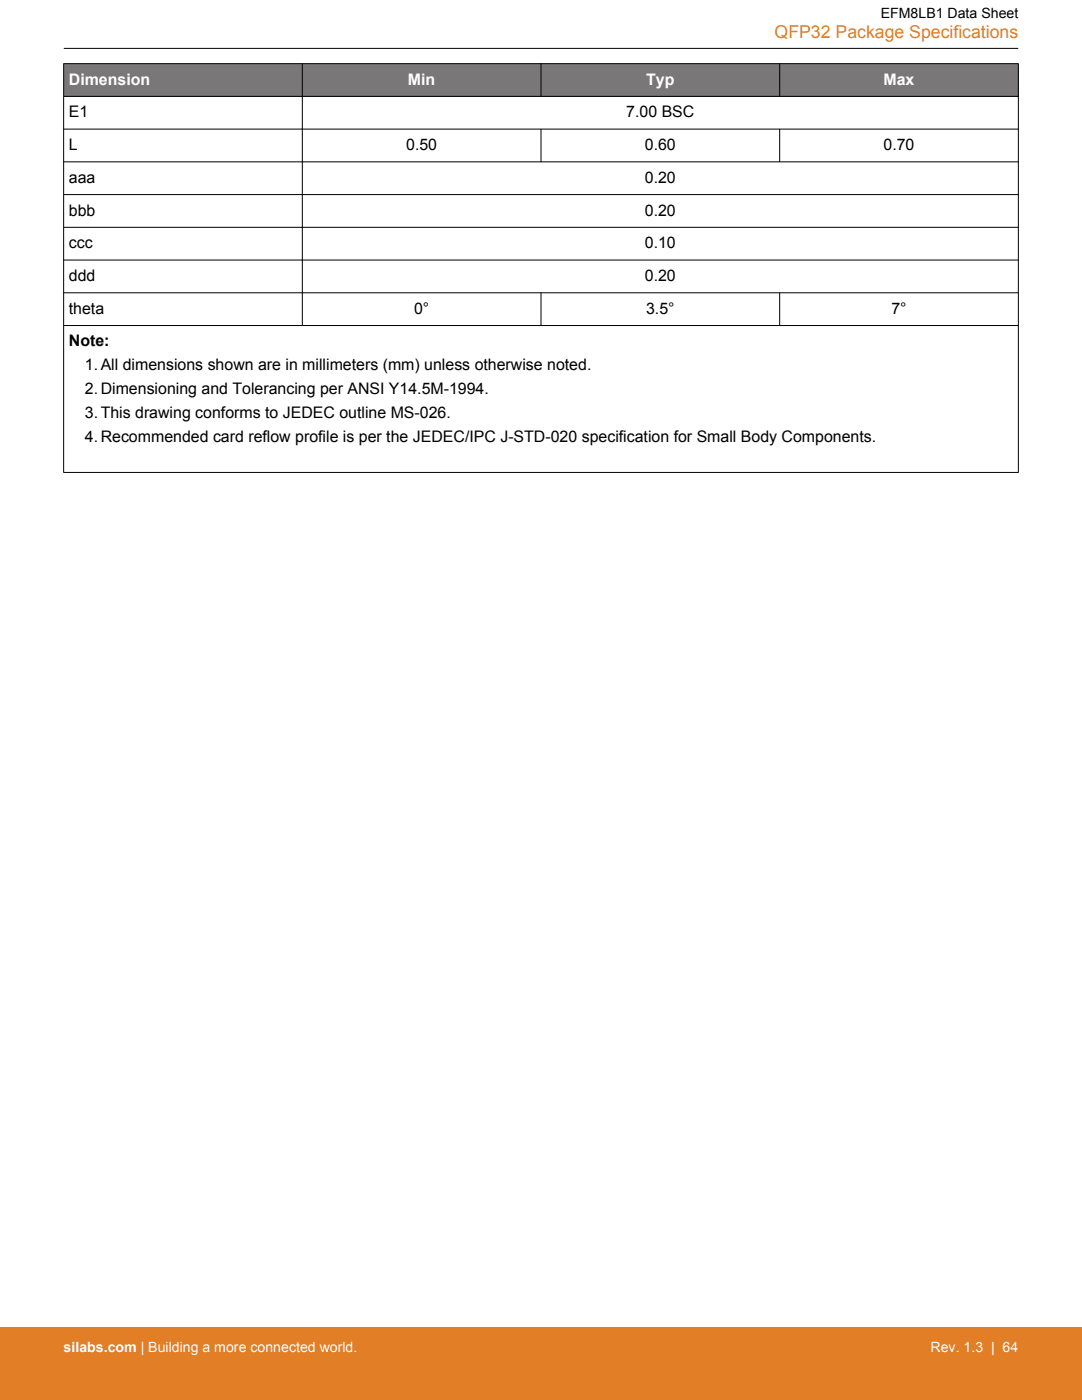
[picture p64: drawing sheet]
<svg xmlns="http://www.w3.org/2000/svg" width="216mm" height="279mm" viewBox="0 0 216 279" stroke-linecap="round" stroke-linejoin="round" font-family="sans-serif">
<defs><g id="words">
<text font-size="3.5" fill="#e27f26" x="154.6" y="7.5">QFP32 Package Specifications</text>
<g font-size="3.2" fill="#fff">
<text x="13.7" y="16.9">Dimension</text>
<text x="81.4" y="16.9">Min</text>
<text x="128.9" y="16.9">Typ</text>
<text x="176.3" y="16.9">Max</text>
</g>
<g font-size="3.2">
<text x="13.7" y="23.4">E1</text>
<text x="125" y="23.4">7.00 BSC</text>
<text x="13.7" y="29.9">L</text>
<text x="81" y="29.9">0.50</text>
<text x="128.7" y="29.9">0.60</text>
<text x="176.3" y="29.9">0.70</text>
<text x="13.7" y="36.5">aaa</text>
<text x="128.7" y="36.5">0.20</text>
<text x="13.7" y="43">bbb</text>
<text x="128.7" y="43">0.20</text>
<text x="13.7" y="49.5">ccc</text>
<text x="128.7" y="49.5">0.10</text>
<text x="13.7" y="56.1">ddd</text>
<text x="128.7" y="56.1">0.20</text>
<text x="13.7" y="62.6">theta</text>
<text x="82.6" y="62.6">0°</text>
<text x="128.9" y="62.6">3.5°</text>
<text x="177.9" y="62.6">7°</text>
<text x="13.7" y="69.1">Note:</text>
<text x="16.9" y="73.9">1.All dimensions shown are in millimeters (mm) unless otherwise noted.</text>
<text x="16.9" y="78.6">2.Dimensioning and Tolerancing per ANSI Y14.5M-1994.</text>
<text x="16.9" y="83.4">3.This drawing conforms to JEDEC outline MS-026.</text>
<text x="16.9" y="88.1">4.Recommended card reflow profile is per the JEDEC/IPC J-STD-020 specification for Small Body Components.</text>
</g>
<text font-size="2.8" x="175.7" y="3.5">EFM8LB1 Data Sheet</text>
<g font-size="2.8" fill="#fff">
<text x="12.7" y="269.9">silabs.com | Building a more connected world.</text>
<text x="185.7" y="269.9">Rev. 1.3 | 64</text>
</g>
</g></defs>
<g fill="#797777">
<path d="M12.7 12.7h190.5v6.5h-190.5z" fill-rule="evenodd"/>
<path d="M12.7 12.7h190.5v6.5h-190.5z" fill-rule="evenodd"/>
</g>
<g fill="none" stroke="#000" stroke-width=".2">
<path d="M12.7 12.7h190.5M12.7 19.2h190.5M12.7 12.7v81.6M12.7 9.7h190.5M60.3 12.7v52.3M107.9 12.7v6.6M155.6 12.7v6.6M203.2 12.7v81.6M12.7 25.8h190.5M12.7 32.3h190.5M12.7 38.8h190.5M107.9 25.7v6.6"/>
<path d="M155.6 25.7v6.6M12.7 45.4h190.5M12.7 51.9h190.5M12.7 58.4h190.5M107.9 58.4v6.6M155.6 58.4v6.6M12.7 65h190.5M12.7 94.3h190.5"/>
</g>
<path d="M0 264.9h215.9v14.5h-215.9z" fill="#e27f26"/>
<use href="#words"/>
</svg>
